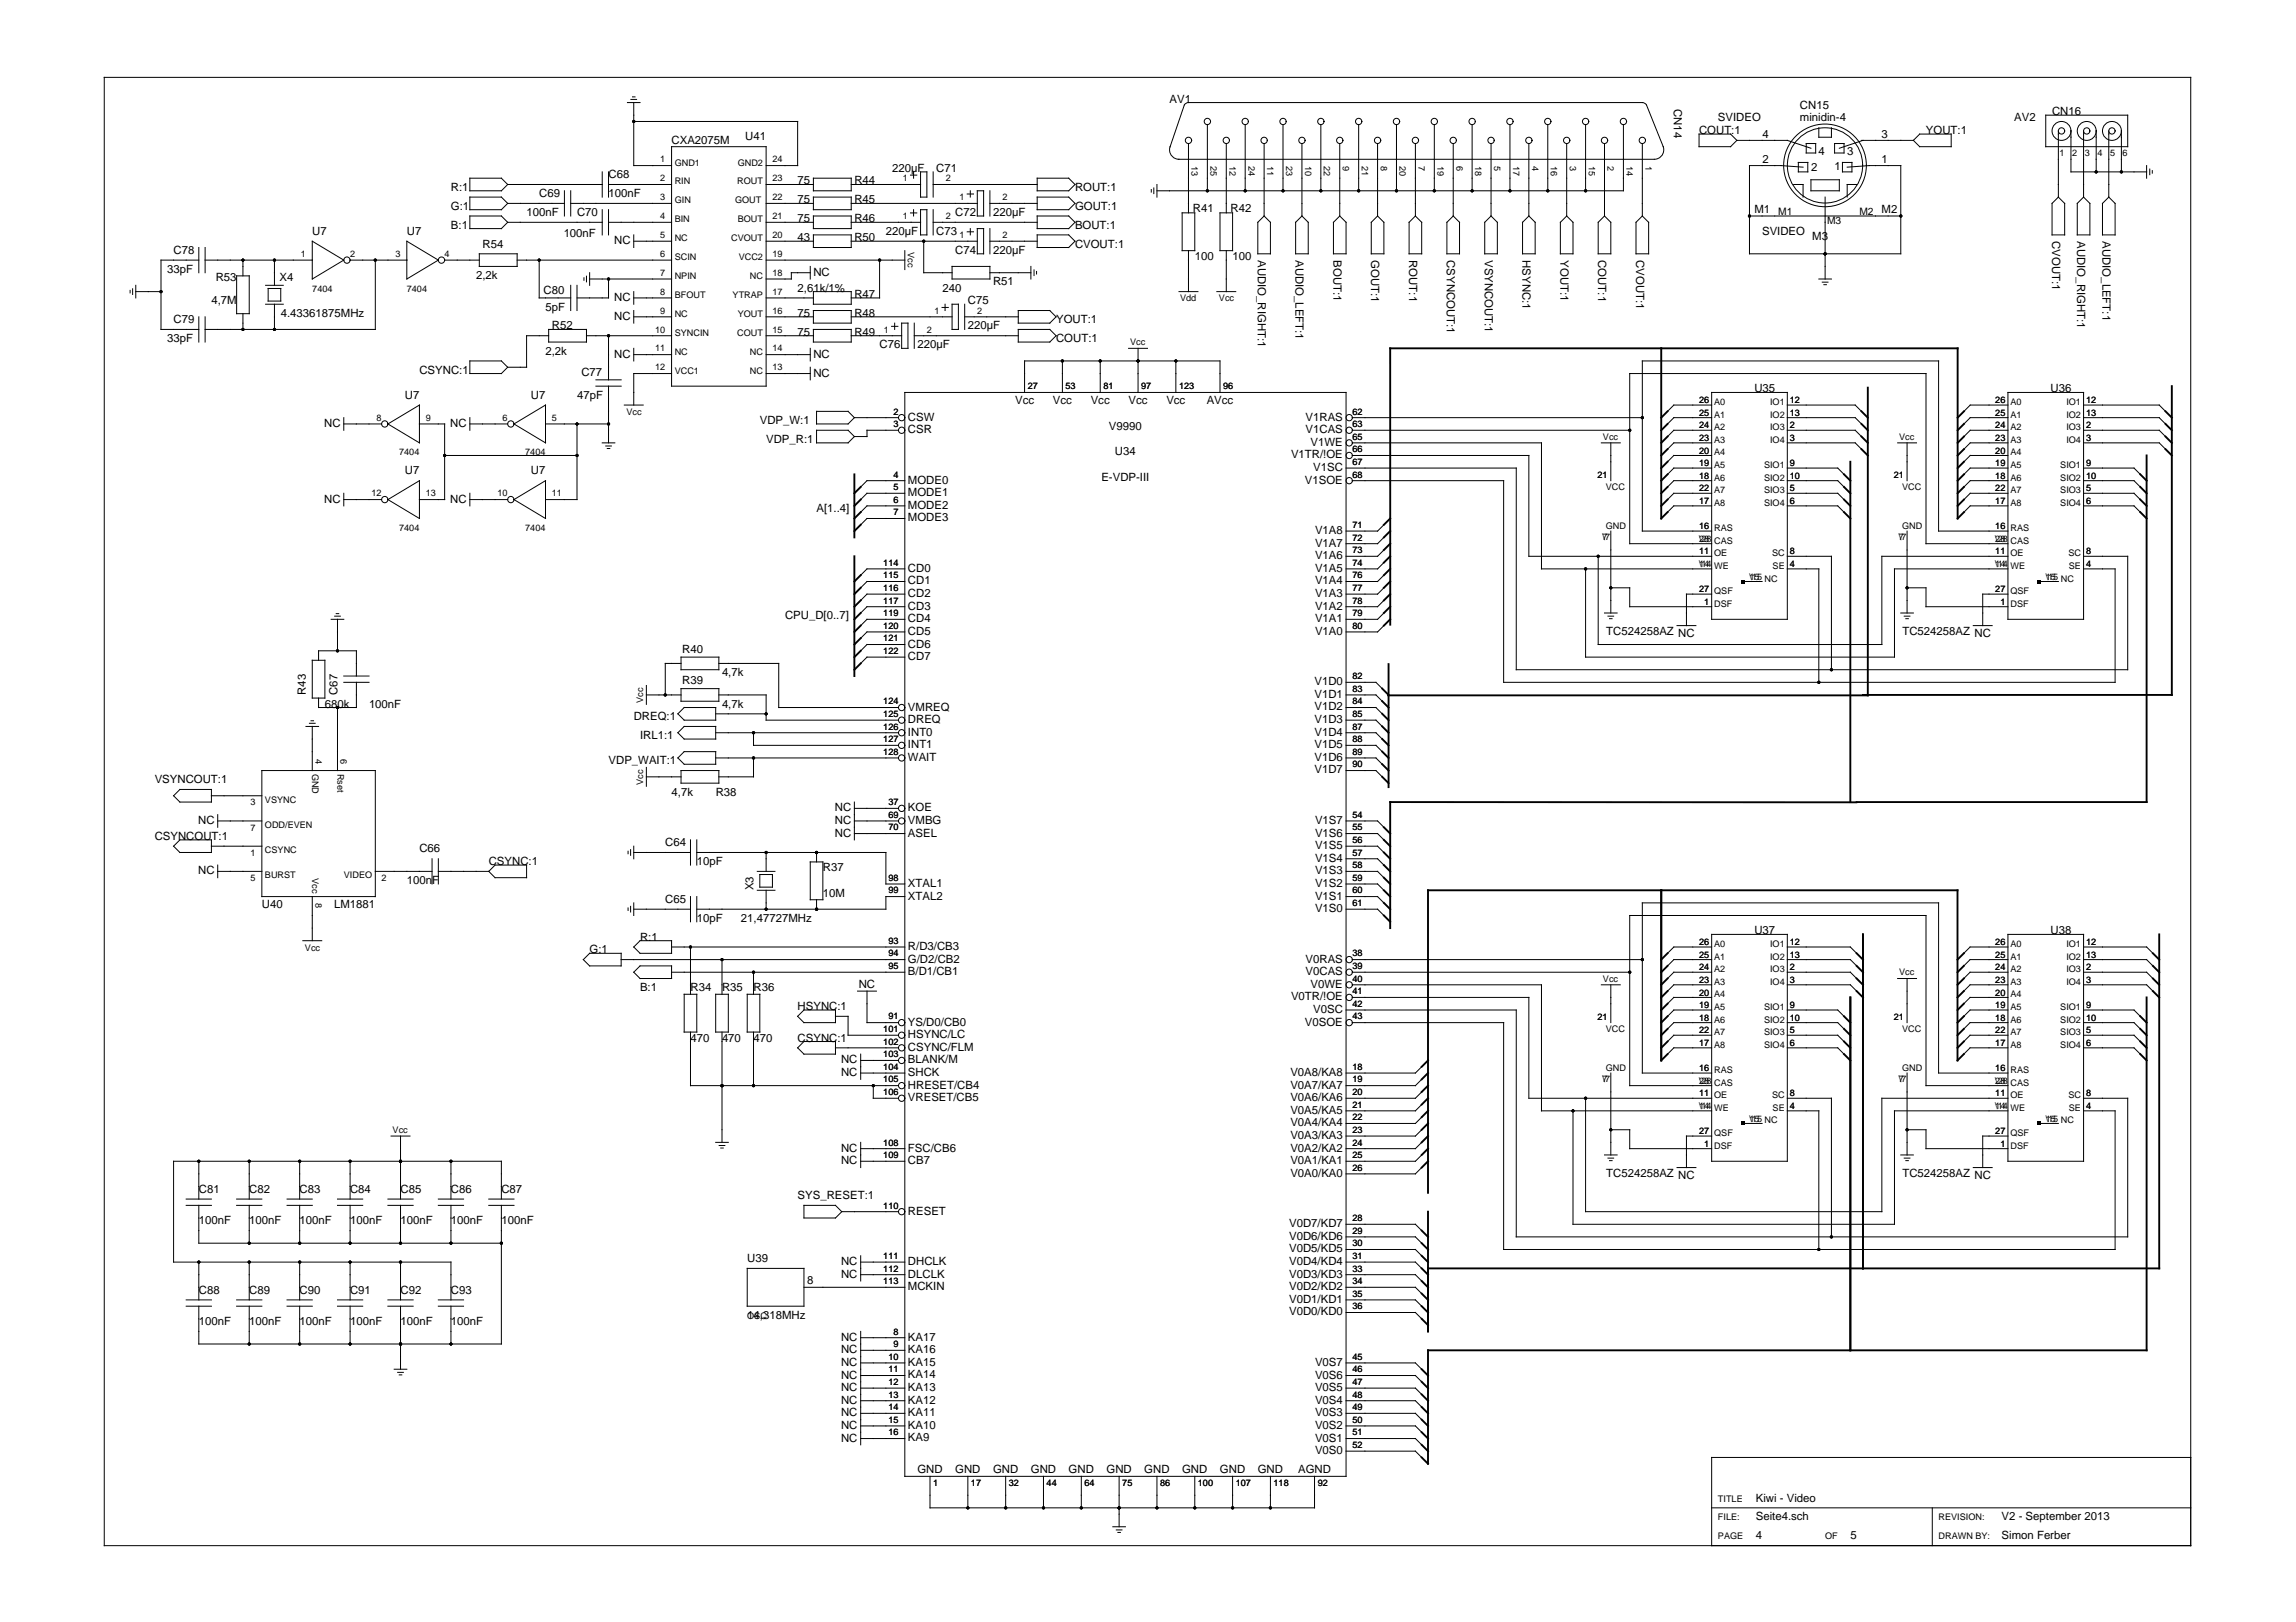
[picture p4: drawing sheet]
<svg xmlns="http://www.w3.org/2000/svg" width="297mm" height="210mm" viewBox="0 0 297 210" stroke-linecap="round" stroke-linejoin="round" font-family="sans-serif">
<defs><g id="words">
<g font-size="1.5">
<text x="151.3" y="13.3">AV1</text>
<text x="216.5" y="14.1" transform="rotate(90 216.5 14.1)">CN14</text>
<text x="219.8" y="17.4">COUT:1</text>
<text x="222.3" y="15.7">SVIDEO</text>
<text x="228" y="17.8">4</text>
<text x="232.9" y="14.1">CN15</text>
<text x="232.9" y="15.7">minidin-4</text>
<text x="243.4" y="17.8">3</text>
<text x="249.2" y="17.4">YOUT:1</text>
<text x="260.6" y="15.7">AV2</text>
<text x="265.5" y="14.9">CN16</text>
<text x="78.7" y="23.1">C68</text>
<text x="86.9" y="18.6">CXA2075M</text>
<text x="96.4" y="18.2">U41</text>
<text x="103.2" y="23.9">75</text>
<text x="110.5" y="23.9">R44</text>
<text x="115.4" y="22.2">220µF</text>
<text x="121.1" y="22.2">C71</text>
<text x="228" y="21.1">2</text>
<text x="234.3" y="22.1">2</text>
<text x="235.3" y="20">4</text>
<text x="237.3" y="22">1</text>
<text x="239" y="20">3</text>
<text x="243.4" y="21.1">1</text>
<text x="58.3" y="27.1">G:1</text>
<text x="58.3" y="24.7">R:1</text>
<text x="58.3" y="29.6">B:1</text>
<text x="68.1" y="28">100nF</text>
<text x="69.8" y="25.5">C69</text>
<text x="74.7" y="28">C70</text>
<text x="78.7" y="25.5">100nF</text>
<text x="103.2" y="26.3">75</text>
<text x="103.2" y="28.8">75</text>
<text x="110.5" y="26.3">R45</text>
<text x="110.5" y="28.8">R46</text>
<text x="123.6" y="28">C72</text>
<text x="128.5" y="28">220µF</text>
<text x="139.1" y="27.1">GOUT:1</text>
<text x="139.1" y="24.7">ROUT:1</text>
<text x="139.1" y="29.6">BOUT:1</text>
<text x="154.3" y="27.4">R41</text>
<text x="159.2" y="27.4">R42</text>
<text x="227" y="27.6">M1</text>
<text x="21.6" y="35.3">33pF</text>
<text x="22.5" y="32.8">C78</text>
<text x="40.4" y="30.4">U7</text>
<text x="52.6" y="30.4">U7</text>
<text x="62.4" y="32">R54</text>
<text x="72.9" y="30.6">100nF</text>
<text x="79.5" y="31.6">NC</text>
<text x="103.2" y="31.2">43</text>
<text x="105.2" y="35.7">NC</text>
<text x="110.5" y="31.2">R50</text>
<text x="114.6" y="30.4">220µF</text>
<text x="121.1" y="30.4">C73</text>
<text x="123.6" y="32.8">C74</text>
<text x="128.5" y="32.8">220µF</text>
<text x="139.1" y="32">CVOUT:1</text>
<text x="154.6" y="33.7">100</text>
<text x="159.5" y="33.7">100</text>
<text x="162.7" y="33.7" transform="rotate(90 162.7 33.7)">AUDIO_RIGHT:1</text>
<text x="167.6" y="33.7" transform="rotate(90 167.6 33.7)">AUDIO_LEFT:1</text>
<text x="172.5" y="33.7" transform="rotate(90 172.5 33.7)">BOUT:1</text>
<text x="177.4" y="33.7" transform="rotate(90 177.4 33.7)">GOUT:1</text>
<text x="182.3" y="33.7" transform="rotate(90 182.3 33.7)">ROUT:1</text>
<text x="187.2" y="33.7" transform="rotate(90 187.2 33.7)">CSYNCOUT:1</text>
<text x="192.1" y="33.7" transform="rotate(90 192.1 33.7)">VSYNCOUT:1</text>
<text x="197" y="33.7" transform="rotate(90 197 33.7)">HSYNC:1</text>
<text x="201.9" y="33.7" transform="rotate(90 201.9 33.7)">YOUT:1</text>
<text x="206.8" y="33.7" transform="rotate(90 206.8 33.7)">COUT:1</text>
<text x="211.7" y="33.7" transform="rotate(90 211.7 33.7)">CVOUT:1</text>
<text x="228" y="30.4">SVIDEO</text>
<text x="234.4" y="31.1">M3</text>
<text x="265.5" y="31.2" transform="rotate(90 265.5 31.2)">CVOUT:1</text>
<text x="268.7" y="31.2" transform="rotate(90 268.7 31.2)">AUDIO_RIGHT:1</text>
<text x="272" y="31.2" transform="rotate(90 272 31.2)">AUDIO_LEFT:1</text>
<text x="22.5" y="41.8">C79</text>
<text x="27.4" y="39.4">4,7M</text>
<text x="27.9" y="36.4">R53</text>
<text x="36.2" y="36.4">X4</text>
<text x="36.3" y="41">4.43361875MHz</text>
<text x="61.6" y="36.1">2,2k</text>
<text x="70.3" y="38">C80</text>
<text x="70.6" y="40.2">5pF</text>
<text x="79.5" y="38.9">NC</text>
<text x="79.5" y="41.4">NC</text>
<text x="103.2" y="37.7">2,61k/1%</text>
<text x="103.2" y="41">75</text>
<text x="110.5" y="38.6">R47</text>
<text x="110.5" y="41">R48</text>
<text x="121.9" y="37.7">240</text>
<text x="125.2" y="39.4">C75</text>
<text x="128.5" y="36.9">R51</text>
<text x="136.6" y="41.8">YOUT:1</text>
<text x="21.6" y="44.3">33pF</text>
<text x="70.6" y="45.9">2,2k</text>
<text x="71.4" y="42.6">R52</text>
<text x="79.5" y="46.3">NC</text>
<text x="103.2" y="43.4">75</text>
<text x="105.2" y="46.3">NC</text>
<text x="110.5" y="43.4">R49</text>
<text x="113.8" y="45.1">C76</text>
<text x="118.7" y="45.1">220µF</text>
<text x="125.2" y="42.6">220µF</text>
<text x="136.6" y="44.3">COUT:1</text>
<text x="52.4" y="51.6">U7</text>
<text x="54.3" y="48.3">CSYNC:1</text>
<text x="68.7" y="51.6">U7</text>
<text x="74.7" y="51.6">47pF</text>
<text x="75.2" y="48.6">C77</text>
<text x="105.2" y="48.7">NC</text>
<text x="131.3" y="52.3">Vcc</text>
<text x="136.2" y="52.3">Vcc</text>
<text x="141.1" y="52.3">Vcc</text>
<text x="146" y="52.3">Vcc</text>
<text x="150.9" y="52.3">Vcc</text>
<text x="156.1" y="52.3">AVcc</text>
<text x="227" y="50.8">U35</text>
<text x="265.3" y="50.8">U36</text>
<text x="41.9" y="55.3">NC</text>
<text x="58.3" y="55.3">NC</text>
<text x="98.3" y="54.9">VDP_W:1</text>
<text x="99.1" y="57.3">VDP_R:1</text>
<text x="117.5" y="54.4">CSW</text>
<text x="117.5" y="56.1">CSR</text>
<text x="143.5" y="55.7">V9990</text>
<text x="144.2" y="58.9">U34</text>
<text x="167" y="59.3">V1TR/!OE</text>
<text x="168.9" y="54.4">V1RAS</text>
<text x="168.9" y="56.1">V1CAS</text>
<text x="169.6" y="57.7">V1WE</text>
<text x="41.9" y="65">NC</text>
<text x="52.4" y="61.4">U7</text>
<text x="58.3" y="65">NC</text>
<text x="68.7" y="61.4">U7</text>
<text x="117.5" y="62.6">MODE0</text>
<text x="117.5" y="64.2">MODE1</text>
<text x="117.5" y="65.9">MODE2</text>
<text x="142.5" y="62.2">E-VDP-III</text>
<text x="168.8" y="62.6">V1SOE</text>
<text x="169.9" y="61">V1SC</text>
<text x="105.6" y="66.3">A[1..4]</text>
<text x="117.5" y="67.5">MODE3</text>
<text x="170.1" y="69.1">V1A8</text>
<text x="170.1" y="70.7">V1A7</text>
<text x="117.5" y="74">CD0</text>
<text x="117.5" y="75.6">CD1</text>
<text x="117.5" y="77.3">CD2</text>
<text x="170.1" y="72.4">V1A6</text>
<text x="170.1" y="74">V1A5</text>
<text x="170.1" y="75.6">V1A4</text>
<text x="170.1" y="77.3">V1A3</text>
<text x="101.6" y="80.1">CPU_D[0..7]</text>
<text x="117.5" y="78.9">CD3</text>
<text x="117.5" y="80.5">CD4</text>
<text x="117.5" y="82.2">CD5</text>
<text x="117.5" y="83.8">CD6</text>
<text x="170.1" y="78.9">V1A2</text>
<text x="170.1" y="80.5">V1A1</text>
<text x="170.1" y="82.2">V1A0</text>
<text x="207.8" y="82.2">TC524258AZ NC</text>
<text x="246.1" y="82.2">TC524258AZ NC</text>
<text x="39.6" y="89.9" transform="rotate(-90 39.6 89.9)">R43</text>
<text x="43.7" y="89.9" transform="rotate(-90 43.7 89.9)">C67</text>
<text x="88.3" y="88.5">R39</text>
<text x="88.3" y="84.5">R40</text>
<text x="93.4" y="87.5">4,7k</text>
<text x="117.5" y="85.4">CD7</text>
<text x="170.1" y="88.7">V1D0</text>
<text x="42" y="91.6">680k</text>
<text x="47.7" y="91.6">100nF</text>
<text x="82" y="93.2">DREQ:1</text>
<text x="82.8" y="95.6">IRL1:1</text>
<text x="93.4" y="91.6">4,7k</text>
<text x="117.5" y="91.9">VMREQ</text>
<text x="117.5" y="93.6">DREQ</text>
<text x="117.5" y="95.2">INT0</text>
<text x="170.1" y="90.3">V1D1</text>
<text x="170.1" y="91.9">V1D2</text>
<text x="170.1" y="93.6">V1D3</text>
<text x="170.1" y="95.2">V1D4</text>
<text x="20" y="101.3">VSYNCOUT:1</text>
<text x="78.7" y="98.9">VDP_WAIT:1</text>
<text x="117.5" y="96.8">INT1</text>
<text x="117.5" y="98.5">WAIT</text>
<text x="170.1" y="96.8">V1D5</text>
<text x="170.1" y="98.5">V1D6</text>
<text x="170.1" y="100.1">V1D7</text>
<text x="25.6" y="106.6">NC</text>
<text x="86.9" y="103">4,7k</text>
<text x="92.6" y="103">R38</text>
<text x="108" y="105">NC</text>
<text x="108" y="106.6">NC</text>
<text x="117.5" y="105">KOE</text>
<text x="117.5" y="106.6">VMBG</text>
<text x="170.1" y="106.6">V1S7</text>
<text x="20" y="108.7">CSYNCOUT:1</text>
<text x="25.6" y="113.2">NC</text>
<text x="54.3" y="110.3">C66</text>
<text x="63.2" y="112">CSYNC:1</text>
<text x="86.1" y="109.5">C64</text>
<text x="90.1" y="112">10pF</text>
<text x="106.5" y="112.8">R37</text>
<text x="108" y="108.3">NC</text>
<text x="117.5" y="108.3">ASEL</text>
<text x="170.1" y="108.3">V1S6</text>
<text x="170.1" y="109.9">V1S5</text>
<text x="170.1" y="111.5">V1S4</text>
<text x="170.1" y="113.2">V1S3</text>
<text x="33.9" y="117.5">U40</text>
<text x="43.2" y="117.5">LM1881</text>
<text x="52.6" y="114.4">100nF</text>
<text x="86.1" y="116.8">C65</text>
<text x="90.1" y="119.3">10pF</text>
<text x="95.9" y="119.3">21,47727MHz</text>
<text x="97.5" y="115.2" transform="rotate(-90 97.5 115.2)">X3</text>
<text x="106.5" y="116">10M</text>
<text x="117.5" y="114.8">XTAL1</text>
<text x="117.5" y="116.4">XTAL2</text>
<text x="170.1" y="114.8">V1S2</text>
<text x="170.1" y="116.4">V1S1</text>
<text x="170.1" y="118">V1S0</text>
<text x="76.3" y="123.4">G:1</text>
<text x="82.8" y="121.7">R:1</text>
<text x="117.5" y="122.9">R/D3/CB3</text>
<text x="117.5" y="124.6">G/D2/CB2</text>
<text x="168.9" y="124.6">V0RAS</text>
<text x="227" y="120.9">U37</text>
<text x="265.3" y="120.9">U38</text>
<text x="82.8" y="128.3">B:1</text>
<text x="89.3" y="128.3">R34</text>
<text x="93.4" y="128.3">R35</text>
<text x="97.5" y="128.3">R36</text>
<text x="103.2" y="130.7">HSYNC:1</text>
<text x="111.1" y="127.9">NC</text>
<text x="117.5" y="126.2">B/D1/CB1</text>
<text x="167" y="129.5">V0TR/!OE</text>
<text x="168.9" y="126.2">V0CAS</text>
<text x="169.6" y="127.8">V0WE</text>
<text x="169.9" y="131.1">V0SC</text>
<text x="89.3" y="134.8">470</text>
<text x="93.4" y="134.8">470</text>
<text x="97.5" y="134.8">470</text>
<text x="103.2" y="134.8">CSYNC:1</text>
<text x="108.8" y="137.6">NC</text>
<text x="117.5" y="132.7">YS/D0/CB0</text>
<text x="117.5" y="134.4">HSYNC/LC</text>
<text x="117.5" y="136">CSYNC/FLM</text>
<text x="117.5" y="137.6">BLANK/M</text>
<text x="168.8" y="132.7">V0SOE</text>
<text x="108.8" y="139.2">NC</text>
<text x="117.5" y="139.2">SHCK</text>
<text x="117.5" y="140.9">HRESET/CB4</text>
<text x="117.5" y="142.5">VRESET/CB5</text>
<text x="166.9" y="139.2">V0A8/KA8</text>
<text x="166.9" y="140.9">V0A7/KA7</text>
<text x="166.9" y="142.5">V0A6/KA6</text>
<text x="108.8" y="149">NC</text>
<text x="117.5" y="149">FSC/CB6</text>
<text x="166.9" y="144.1">V0A5/KA5</text>
<text x="166.9" y="145.8">V0A4/KA4</text>
<text x="166.9" y="147.4">V0A3/KA3</text>
<text x="166.9" y="149">V0A2/KA2</text>
<text x="25.7" y="154.4">C81</text>
<text x="32.2" y="154.4">C82</text>
<text x="38.8" y="154.4">C83</text>
<text x="45.3" y="154.4">C84</text>
<text x="51.8" y="154.4">C85</text>
<text x="58.3" y="154.4">C86</text>
<text x="64.9" y="154.4">C87</text>
<text x="103.2" y="155.2">SYS_RESET:1</text>
<text x="108.8" y="150.7">NC</text>
<text x="117.5" y="150.7">CB7</text>
<text x="166.9" y="150.7">V0A1/KA1</text>
<text x="166.9" y="152.3">V0A0/KA0</text>
<text x="207.8" y="152.3">TC524258AZ NC</text>
<text x="246.1" y="152.3">TC524258AZ NC</text>
<text x="25.7" y="158.4">100nF</text>
<text x="32.2" y="158.4">100nF</text>
<text x="38.8" y="158.4">100nF</text>
<text x="45.3" y="158.4">100nF</text>
<text x="51.8" y="158.4">100nF</text>
<text x="58.3" y="158.4">100nF</text>
<text x="64.9" y="158.4">100nF</text>
<text x="117.5" y="157.2">RESET</text>
<text x="166.8" y="158.8">V0D7/KD7</text>
<text x="166.8" y="160.4">V0D6/KD6</text>
<text x="25.7" y="167.4">C88</text>
<text x="32.2" y="167.4">C89</text>
<text x="38.8" y="167.4">C90</text>
<text x="45.3" y="167.4">C91</text>
<text x="51.8" y="167.4">C92</text>
<text x="58.3" y="167.4">C93</text>
<text x="96.7" y="163.3">U39</text>
<text x="104.4" y="166.2">8</text>
<text x="108.8" y="163.7">NC</text>
<text x="108.8" y="165.3">NC</text>
<text x="117.5" y="163.7">DHCLK</text>
<text x="117.5" y="165.3">DLCLK</text>
<text x="117.5" y="167">MCKIN</text>
<text x="166.8" y="162.1">V0D5/KD5</text>
<text x="166.8" y="163.7">V0D4/KD4</text>
<text x="166.8" y="165.3">V0D3/KD3</text>
<text x="166.8" y="167">V0D2/KD2</text>
<text x="25.7" y="171.5">100nF</text>
<text x="32.2" y="171.5">100nF</text>
<text x="38.8" y="171.5">100nF</text>
<text x="45.3" y="171.5">100nF</text>
<text x="51.8" y="171.5">100nF</text>
<text x="58.3" y="171.5">100nF</text>
<text x="96.7" y="170.7">14,318MHz</text>
<text x="108.8" y="173.5">NC</text>
<text x="117.5" y="173.5">KA17</text>
<text x="166.8" y="168.6">V0D1/KD1</text>
<text x="166.8" y="170.2">V0D0/KD0</text>
<text x="108.8" y="175.1">NC</text>
<text x="108.8" y="176.8">NC</text>
<text x="108.8" y="178.4">NC</text>
<text x="117.5" y="175.1">KA16</text>
<text x="117.5" y="176.8">KA15</text>
<text x="117.5" y="178.4">KA14</text>
<text x="170.1" y="176.8">V0S7</text>
<text x="170.1" y="178.4">V0S6</text>
<text x="108.8" y="180">NC</text>
<text x="108.8" y="181.7">NC</text>
<text x="108.8" y="183.3">NC</text>
<text x="108.8" y="184.9">NC</text>
<text x="117.5" y="180">KA13</text>
<text x="117.5" y="181.6">KA12</text>
<text x="117.5" y="183.3">KA11</text>
<text x="117.5" y="184.9">KA10</text>
<text x="170.1" y="180">V0S5</text>
<text x="170.1" y="181.7">V0S4</text>
<text x="170.1" y="183.3">V0S3</text>
<text x="170.1" y="184.9">V0S2</text>
<text x="108.8" y="186.5">NC</text>
<text x="117.5" y="186.5">KA9</text>
<text x="118.7" y="190.6">GND</text>
<text x="123.6" y="190.6">GND</text>
<text x="128.5" y="190.6">GND</text>
<text x="133.4" y="190.6">GND</text>
<text x="138.3" y="190.6">GND</text>
<text x="143.1" y="190.6">GND</text>
<text x="148" y="190.6">GND</text>
<text x="152.9" y="190.6">GND</text>
<text x="157.8" y="190.6">GND</text>
<text x="162.7" y="190.6">GND</text>
<text x="167.9" y="190.6">AGND</text>
<text x="170.1" y="186.5">V0S1</text>
<text x="170.1" y="188.2">V0S0</text>
<text x="227.2" y="194.3">Kiwi - Video</text>
<text x="227.2" y="196.8">Seite4.sch</text>
<text x="259" y="196.8">V2 - September 2013</text>
<text x="227.2" y="199.2">4</text>
<text x="239.4" y="199.2">5</text>
<text x="259" y="199.2">Simon Ferber</text>
</g>
<g font-size="1.3">
<text x="230" y="27.8">M1</text>
<text x="236.4" y="29">M3</text>
<text x="240.6" y="27.8">M2 M2</text>
</g>
<g font-size="1.2">
<text x="85.4" y="21">1</text>
<text x="85.4" y="23.5">2</text>
<text x="87.3" y="21.4">GND1</text>
<text x="87.3" y="23.9">RIN</text>
<text x="95.4" y="23.9">ROUT</text>
<text x="95.4" y="21.4">GND2</text>
<text x="99.9" y="21">24</text>
<text x="99.9" y="23.5">23</text>
<text x="116.8" y="23.5">1</text>
<text x="122.4" y="23.5">2</text>
<text x="154.2" y="21.4" transform="rotate(90 154.2 21.4)">13</text>
<text x="156.6" y="21.4" transform="rotate(90 156.6 21.4)">25</text>
<text x="159.1" y="21.4" transform="rotate(90 159.1 21.4)">12</text>
<text x="161.5" y="21.4" transform="rotate(90 161.5 21.4)">24</text>
<text x="163.9" y="21.4" transform="rotate(90 163.9 21.4)">11</text>
<text x="166.4" y="21.4" transform="rotate(90 166.4 21.4)">23</text>
<text x="168.8" y="21.4" transform="rotate(90 168.8 21.4)">10</text>
<text x="171.3" y="21.4" transform="rotate(90 171.3 21.4)">22</text>
<text x="173.7" y="21.4" transform="rotate(90 173.7 21.4)">9</text>
<text x="176.2" y="21.4" transform="rotate(90 176.2 21.4)">21</text>
<text x="178.6" y="21.4" transform="rotate(90 178.6 21.4)">8</text>
<text x="181.1" y="21.4" transform="rotate(90 181.1 21.4)">20</text>
<text x="183.5" y="21.4" transform="rotate(90 183.5 21.4)">7</text>
<text x="186" y="21.4" transform="rotate(90 186 21.4)">19</text>
<text x="188.4" y="21.4" transform="rotate(90 188.4 21.4)">6</text>
<text x="190.9" y="21.4" transform="rotate(90 190.9 21.4)">18</text>
<text x="193.3" y="21.4" transform="rotate(90 193.3 21.4)">5</text>
<text x="195.8" y="21.4" transform="rotate(90 195.8 21.4)">17</text>
<text x="198.2" y="21.4" transform="rotate(90 198.2 21.4)">4</text>
<text x="200.6" y="21.4" transform="rotate(90 200.6 21.4)">16</text>
<text x="203.1" y="21.4" transform="rotate(90 203.1 21.4)">3</text>
<text x="205.5" y="21.4" transform="rotate(90 205.5 21.4)">15</text>
<text x="208" y="21.4" transform="rotate(90 208 21.4)">2</text>
<text x="210.4" y="21.4" transform="rotate(90 210.4 21.4)">14</text>
<text x="212.9" y="21.4" transform="rotate(90 212.9 21.4)">1</text>
<text x="266.5" y="20.2">1</text>
<text x="268.1" y="20.2">2</text>
<text x="269.7" y="20.2">3</text>
<text x="271.3" y="20.2">4</text>
<text x="273" y="20.2">5</text>
<text x="274.6" y="20.2">6</text>
<text x="85.4" y="28.4">4</text>
<text x="85.4" y="25.9">3</text>
<text x="87.3" y="28.8">BIN</text>
<text x="87.3" y="26.3">GIN</text>
<text x="95.1" y="26.3">GOUT</text>
<text x="95.4" y="28.8">BOUT</text>
<text x="99.9" y="25.9">22</text>
<text x="99.9" y="28.4">21</text>
<text x="116.8" y="28.4">1</text>
<text x="122.4" y="28.4">2</text>
<text x="124.1" y="25.9">1</text>
<text x="129.7" y="25.9">2</text>
<text x="38.9" y="33.3">1</text>
<text x="45.3" y="33.3">2</text>
<text x="51.2" y="33.3">3</text>
<text x="57.5" y="33.3">4</text>
<text x="85.4" y="30.8">5</text>
<text x="85.4" y="33.3">6</text>
<text x="85.4" y="35.7">7</text>
<text x="87.3" y="31.2">NC</text>
<text x="87.3" y="33.7">SCIN</text>
<text x="94.6" y="31.2">CVOUT</text>
<text x="95.6" y="33.7">VCC2</text>
<text x="99.9" y="30.8">20</text>
<text x="99.9" y="33.3">19</text>
<text x="99.9" y="35.7">18</text>
<text x="117.5" y="32.6" transform="rotate(90 117.5 32.6)">Vcc</text>
<text x="124.1" y="30.8">1</text>
<text x="129.7" y="30.8">2</text>
<text x="40.4" y="37.7">7404</text>
<text x="52.6" y="37.7">7404</text>
<text x="85.4" y="38.1">8</text>
<text x="85.4" y="40.6">9</text>
<text x="87.3" y="36.1">NPIN</text>
<text x="87.3" y="38.6">BFOUT</text>
<text x="87.3" y="41">NC</text>
<text x="94.8" y="38.6">YTRAP</text>
<text x="95.4" y="41">YOUT</text>
<text x="97" y="36.1">NC</text>
<text x="99.9" y="38.1">17</text>
<text x="99.9" y="40.6">16</text>
<text x="120.9" y="40.6">1</text>
<text x="126.4" y="40.6">2</text>
<text x="152.7" y="39">Vdd</text>
<text x="157.7" y="39">Vcc</text>
<text x="84.8" y="43">10</text>
<text x="84.8" y="45.5">11</text>
<text x="84.8" y="47.9">12</text>
<text x="87.3" y="43.4">SYNCIN</text>
<text x="87.3" y="45.9">NC</text>
<text x="95.4" y="43.4">COUT</text>
<text x="97" y="45.9">NC</text>
<text x="99.9" y="43">15</text>
<text x="99.9" y="45.5">14</text>
<text x="99.9" y="47.9">13</text>
<text x="114.4" y="43">1</text>
<text x="119.9" y="43">2</text>
<text x="146.2" y="44.7">Vcc</text>
<text x="81" y="53.7">Vcc</text>
<text x="87.3" y="48.3">VCC1</text>
<text x="97" y="48.3">NC</text>
<text x="115.6" y="53.6">2</text>
<text x="133" y="50.4">27</text>
<text x="137.9" y="50.4">53</text>
<text x="142.7" y="50.4">81</text>
<text x="147.6" y="50.4">97</text>
<text x="152.5" y="50.4">123</text>
<text x="158.2" y="50.4">96</text>
<text x="175" y="53.6">62</text>
<text x="219.8" y="52.2">26</text>
<text x="219.8" y="53.8">25</text>
<text x="221.8" y="52.4">A0</text>
<text x="229" y="52.4">IO1</text>
<text x="231.6" y="52.2">12</text>
<text x="231.6" y="53.8">13</text>
<text x="258.1" y="52.2">26</text>
<text x="258.1" y="53.8">25</text>
<text x="260.1" y="52.4">A0</text>
<text x="267.3" y="52.4">IO1</text>
<text x="269.9" y="52.2">12</text>
<text x="269.9" y="53.8">13</text>
<text x="48.7" y="54.5">8</text>
<text x="51.6" y="58.9">7404</text>
<text x="55.1" y="54.5">9</text>
<text x="65" y="54.5">6</text>
<text x="68" y="58.9">7404</text>
<text x="71.4" y="54.5">5</text>
<text x="115.6" y="55.3">3</text>
<text x="175" y="58.5">66</text>
<text x="175" y="56.9">65</text>
<text x="175" y="55.3">63</text>
<text x="207.4" y="56.9">Vcc</text>
<text x="219.8" y="55.4">24</text>
<text x="219.8" y="57.1">23</text>
<text x="219.8" y="58.7">20</text>
<text x="221.8" y="54">A1</text>
<text x="221.8" y="55.7">A2</text>
<text x="221.8" y="57.3">A3</text>
<text x="221.8" y="58.9">A4</text>
<text x="229" y="54">IO2</text>
<text x="229" y="55.7">IO3</text>
<text x="229" y="57.3">IO4</text>
<text x="231.6" y="55.4">2</text>
<text x="231.6" y="57.1">3</text>
<text x="245.7" y="56.9">Vcc</text>
<text x="258.1" y="55.4">24</text>
<text x="258.1" y="57.1">23</text>
<text x="258.1" y="58.7">20</text>
<text x="260.1" y="54">A1</text>
<text x="260.1" y="55.7">A2</text>
<text x="260.1" y="57.3">A3</text>
<text x="260.1" y="58.9">A4</text>
<text x="267.3" y="54">IO2</text>
<text x="267.3" y="55.7">IO3</text>
<text x="267.3" y="57.3">IO4</text>
<text x="269.9" y="55.4">2</text>
<text x="269.9" y="57.1">3</text>
<text x="48.1" y="64.2">12</text>
<text x="55.1" y="64.2">13</text>
<text x="64.4" y="64.2">10</text>
<text x="71.4" y="64.2">11</text>
<text x="115.6" y="61.8">4</text>
<text x="115.6" y="63.4">5</text>
<text x="115.6" y="65.1">6</text>
<text x="175" y="60.2">67</text>
<text x="175" y="61.8">68</text>
<text x="206.7" y="61.9">21</text>
<text x="207.7" y="63.4">VCC</text>
<text x="219.8" y="60.3">19</text>
<text x="219.8" y="62">18</text>
<text x="219.8" y="63.6">22</text>
<text x="219.8" y="65.2">17</text>
<text x="221.8" y="60.6">A5</text>
<text x="221.8" y="62.2">A6</text>
<text x="221.8" y="63.8">A7</text>
<text x="221.8" y="65.5">A8</text>
<text x="228.2" y="60.6">SIO1</text>
<text x="228.2" y="62.2">SIO2</text>
<text x="228.2" y="63.8">SIO3</text>
<text x="228.2" y="65.5">SIO4</text>
<text x="231.6" y="60.3">9</text>
<text x="231.6" y="62">10</text>
<text x="231.6" y="63.6">5</text>
<text x="231.6" y="65.2">6</text>
<text x="245" y="61.9">21</text>
<text x="246.1" y="63.4">VCC</text>
<text x="258.1" y="60.3">19</text>
<text x="258.1" y="62">18</text>
<text x="258.1" y="63.6">22</text>
<text x="258.1" y="65.2">17</text>
<text x="260.1" y="60.6">A5</text>
<text x="260.1" y="62.2">A6</text>
<text x="260.1" y="63.8">A7</text>
<text x="260.1" y="65.5">A8</text>
<text x="266.5" y="60.6">SIO1</text>
<text x="266.5" y="62.2">SIO2</text>
<text x="266.5" y="63.8">SIO3</text>
<text x="266.5" y="65.5">SIO4</text>
<text x="269.9" y="60.3">9</text>
<text x="269.9" y="62">10</text>
<text x="269.9" y="63.6">5</text>
<text x="269.9" y="65.2">6</text>
<text x="51.6" y="68.7">7404</text>
<text x="68" y="68.7">7404</text>
<text x="115.6" y="66.7">7</text>
<text x="175" y="68.3">71</text>
<text x="175" y="70">72</text>
<text x="175" y="71.6">73</text>
<text x="207.3" y="69.9">\7</text>
<text x="207.3" y="69.9">7</text>
<text x="207.7" y="68.4">GND</text>
<text x="219.8" y="68.5">16</text>
<text x="219.8" y="70.1">\28</text>
<text x="219.8" y="71.7">11</text>
<text x="219.8" y="70.1">28</text>
<text x="221.8" y="68.7">RAS</text>
<text x="221.8" y="70.4">CAS</text>
<text x="221.8" y="72">OE</text>
<text x="229.3" y="72">SC</text>
<text x="231.6" y="71.7">8</text>
<text x="245.7" y="69.9">\7</text>
<text x="245.7" y="69.9">7</text>
<text x="246.1" y="68.4">GND</text>
<text x="258.1" y="68.5">16</text>
<text x="258.1" y="70.1">\28</text>
<text x="258.1" y="71.7">11</text>
<text x="258.1" y="70.1">28</text>
<text x="260.1" y="68.7">RAS</text>
<text x="260.1" y="70.4">CAS</text>
<text x="260.1" y="72">OE</text>
<text x="267.6" y="72">SC</text>
<text x="269.9" y="71.7">8</text>
<text x="114.3" y="73.2">114</text>
<text x="114.3" y="74.8">115</text>
<text x="114.3" y="76.5">116</text>
<text x="175" y="73.2">74</text>
<text x="175" y="74.8">76</text>
<text x="175" y="76.5">77</text>
<text x="219.8" y="73.4">\14</text>
<text x="219.8" y="76.6">27</text>
<text x="219.8" y="73.4">14</text>
<text x="221.8" y="73.6">WE</text>
<text x="221.8" y="76.9">QSF</text>
<text x="226.3" y="75">\15 NC</text>
<text x="226.3" y="75">15</text>
<text x="229.3" y="73.6">SE</text>
<text x="231.6" y="73.4">4</text>
<text x="258.1" y="73.4">\14</text>
<text x="258.1" y="76.6">27</text>
<text x="258.1" y="73.4">14</text>
<text x="260.1" y="73.6">WE</text>
<text x="260.1" y="76.9">QSF</text>
<text x="264.7" y="75">\15 NC</text>
<text x="264.7" y="75">15</text>
<text x="267.7" y="73.6">SE</text>
<text x="269.9" y="73.4">4</text>
<text x="114.3" y="78.1">117</text>
<text x="114.3" y="79.7">119</text>
<text x="114.3" y="81.4">120</text>
<text x="114.3" y="83">121</text>
<text x="175" y="78.1">78</text>
<text x="175" y="79.7">79</text>
<text x="175" y="81.4">80</text>
<text x="220.5" y="78.3">1</text>
<text x="221.8" y="78.5">DSF</text>
<text x="258.8" y="78.3">1</text>
<text x="260.1" y="78.5">DSF</text>
<text x="114.3" y="84.6">122</text>
<text x="175" y="87.9">82</text>
<text x="175" y="89.5">83</text>
<text x="83.2" y="91" transform="rotate(-90 83.2 91)">Vcc</text>
<text x="114.3" y="91.2">124</text>
<text x="114.3" y="92.8">125</text>
<text x="114.3" y="94.4">126</text>
<text x="175" y="91.2">84</text>
<text x="175" y="92.8">85</text>
<text x="175" y="94.4">87</text>
<text x="40.4" y="100.1" transform="rotate(90 40.4 100.1)">GND</text>
<text x="40.8" y="98.2" transform="rotate(90 40.8 98.2)">4</text>
<text x="43.7" y="100.1" transform="rotate(90 43.7 100.1)">Rset</text>
<text x="44.1" y="98.2" transform="rotate(90 44.1 98.2)">6</text>
<text x="83.2" y="101.6" transform="rotate(-90 83.2 101.6)">Vcc</text>
<text x="114.3" y="96">127</text>
<text x="114.3" y="97.7">128</text>
<text x="175" y="96">88</text>
<text x="175" y="97.7">89</text>
<text x="175" y="99.3">90</text>
<text x="32.4" y="107.5">7</text>
<text x="32.4" y="104.2">3</text>
<text x="34.3" y="107.1">ODD/EVEN</text>
<text x="34.3" y="103.9">VSYNC</text>
<text x="114.9" y="104.2">37</text>
<text x="114.9" y="105.8">69</text>
<text x="114.9" y="107.5">70</text>
<text x="175" y="105.8">54</text>
<text x="175" y="107.5">55</text>
<text x="32.4" y="110.8">1</text>
<text x="34.3" y="113.6">BURST</text>
<text x="34.3" y="110.4">CSYNC</text>
<text x="40.4" y="113.7" transform="rotate(90 40.4 113.7)">Vcc</text>
<text x="44.5" y="113.6">VIDEO</text>
<text x="114.9" y="114">98</text>
<text x="175" y="109.1">56</text>
<text x="175" y="110.7">57</text>
<text x="175" y="112.4">58</text>
<text x="175" y="114">59</text>
<text x="32.4" y="114">5</text>
<text x="40.8" y="116.8" transform="rotate(90 40.8 116.8)">8</text>
<text x="49.4" y="114">2</text>
<text x="114.9" y="115.6">99</text>
<text x="175" y="115.6">60</text>
<text x="175" y="117.3">61</text>
<text x="39.5" y="123">Vcc</text>
<text x="114.9" y="122.1">93</text>
<text x="114.9" y="123.8">94</text>
<text x="114.9" y="125.4">95</text>
<text x="175" y="123.8">38</text>
<text x="175" y="125.4">39</text>
<text x="219.8" y="122.3">26</text>
<text x="219.8" y="123.9">25</text>
<text x="219.8" y="125.6">24</text>
<text x="221.8" y="122.6">A0</text>
<text x="221.8" y="124.2">A1</text>
<text x="221.8" y="125.8">A2</text>
<text x="229" y="122.6">IO1</text>
<text x="229" y="124.2">IO2</text>
<text x="229" y="125.8">IO3</text>
<text x="231.6" y="122.3">12</text>
<text x="231.6" y="123.9">13</text>
<text x="231.6" y="125.6">2</text>
<text x="258.1" y="122.3">26</text>
<text x="258.1" y="123.9">25</text>
<text x="258.1" y="125.6">24</text>
<text x="260.1" y="122.6">A0</text>
<text x="260.1" y="124.2">A1</text>
<text x="260.1" y="125.8">A2</text>
<text x="267.3" y="122.6">IO1</text>
<text x="267.3" y="124.2">IO2</text>
<text x="267.3" y="125.8">IO3</text>
<text x="269.9" y="122.3">12</text>
<text x="269.9" y="123.9">13</text>
<text x="269.9" y="125.6">2</text>
<text x="114.9" y="131.9">91</text>
<text x="175" y="130.3">42</text>
<text x="175" y="128.7">41</text>
<text x="175" y="131.9">43</text>
<text x="175" y="127">40</text>
<text x="207.4" y="127">Vcc</text>
<text x="219.8" y="127.2">23</text>
<text x="219.8" y="128.8">20</text>
<text x="219.8" y="130.5">19</text>
<text x="221.8" y="127.4">A3</text>
<text x="221.8" y="129.1">A4</text>
<text x="221.8" y="130.7">A5</text>
<text x="228.2" y="130.7">SIO1</text>
<text x="229" y="127.4">IO4</text>
<text x="231.6" y="127.2">3</text>
<text x="231.6" y="130.5">9</text>
<text x="245.7" y="126.2">Vcc</text>
<text x="258.1" y="127.2">23</text>
<text x="258.1" y="128.8">20</text>
<text x="258.1" y="130.5">19</text>
<text x="260.1" y="127.4">A3</text>
<text x="260.1" y="129.1">A4</text>
<text x="260.1" y="130.7">A5</text>
<text x="266.5" y="130.7">SIO1</text>
<text x="267.3" y="127.4">IO4</text>
<text x="269.9" y="127.2">3</text>
<text x="269.9" y="130.5">9</text>
<text x="114.3" y="133.6">101</text>
<text x="114.3" y="135.2">102</text>
<text x="114.3" y="136.8">103</text>
<text x="206.7" y="132">21</text>
<text x="207.7" y="133.5">VCC</text>
<text x="219.8" y="132.1">18</text>
<text x="219.8" y="133.7">22</text>
<text x="219.8" y="135.4">17</text>
<text x="221.8" y="132.3">A6</text>
<text x="221.8" y="134">A7</text>
<text x="221.8" y="135.6">A8</text>
<text x="228.2" y="132.3">SIO2</text>
<text x="228.2" y="134">SIO3</text>
<text x="228.2" y="135.6">SIO4</text>
<text x="231.6" y="132.1">10</text>
<text x="231.6" y="133.7">5</text>
<text x="231.6" y="135.4">6</text>
<text x="245" y="132">21</text>
<text x="246.1" y="133.5">VCC</text>
<text x="258.1" y="132.1">18</text>
<text x="258.1" y="133.7">22</text>
<text x="258.1" y="135.4">17</text>
<text x="260.1" y="132.3">A6</text>
<text x="260.1" y="134">A7</text>
<text x="260.1" y="135.6">A8</text>
<text x="266.5" y="132.3">SIO2</text>
<text x="266.5" y="134">SIO3</text>
<text x="266.5" y="135.6">SIO4</text>
<text x="269.9" y="132.1">10</text>
<text x="269.9" y="133.7">5</text>
<text x="269.9" y="135.4">6</text>
<text x="114.3" y="138.5">104</text>
<text x="114.3" y="140.1">105</text>
<text x="114.3" y="141.7">106</text>
<text x="175" y="138.5">18</text>
<text x="175" y="140.1">19</text>
<text x="175" y="141.7">20</text>
<text x="175" y="143.3">21</text>
<text x="207.3" y="140">\7</text>
<text x="207.3" y="140">7</text>
<text x="207.7" y="138.5">GND</text>
<text x="219.8" y="138.6">16</text>
<text x="219.8" y="140.2">\28</text>
<text x="219.8" y="141.9">11</text>
<text x="219.8" y="143.5">\14</text>
<text x="219.8" y="140.2">28</text>
<text x="219.8" y="143.5">14</text>
<text x="221.8" y="138.9">RAS</text>
<text x="221.8" y="140.5">CAS</text>
<text x="221.8" y="142.1">OE</text>
<text x="221.8" y="143.8">WE</text>
<text x="229.3" y="142.1">SC</text>
<text x="229.3" y="143.8">SE</text>
<text x="231.6" y="141.9">8</text>
<text x="231.6" y="143.5">4</text>
<text x="245.7" y="140">\7</text>
<text x="245.7" y="140">7</text>
<text x="246.1" y="138.5">GND</text>
<text x="258.1" y="138.6">16</text>
<text x="258.1" y="140.2">\28</text>
<text x="258.1" y="141.9">11</text>
<text x="258.1" y="143.5">\14</text>
<text x="258.1" y="140.2">28</text>
<text x="258.1" y="143.5">14</text>
<text x="260.1" y="138.9">RAS</text>
<text x="260.1" y="140.5">CAS</text>
<text x="260.1" y="142.1">OE</text>
<text x="260.1" y="143.8">WE</text>
<text x="267.6" y="142.1">SC</text>
<text x="267.7" y="143.8">SE</text>
<text x="269.9" y="141.9">8</text>
<text x="269.9" y="143.5">4</text>
<text x="50.8" y="146.6">Vcc</text>
<text x="114.3" y="148.2">108</text>
<text x="114.3" y="149.9">109</text>
<text x="175" y="145">22</text>
<text x="175" y="146.6">23</text>
<text x="175" y="148.2">24</text>
<text x="175" y="149.9">25</text>
<text x="219.8" y="146.8">27</text>
<text x="220.5" y="148.4">1</text>
<text x="221.8" y="148.6">DSF</text>
<text x="221.8" y="147">QSF</text>
<text x="226.3" y="145.1">\15 NC</text>
<text x="226.3" y="145.1">15</text>
<text x="258.1" y="146.8">27</text>
<text x="258.8" y="148.4">1</text>
<text x="260.1" y="148.6">DSF</text>
<text x="260.1" y="147">QSF</text>
<text x="264.7" y="145.1">\15 NC</text>
<text x="264.7" y="145.1">15</text>
<text x="175" y="151.5">26</text>
<text x="114.3" y="156.4">110</text>
<text x="175" y="158">28</text>
<text x="175" y="159.7">29</text>
<text x="175" y="161.3">30</text>
<text x="114.3" y="162.9">111</text>
<text x="114.3" y="164.6">112</text>
<text x="114.3" y="166.2">113</text>
<text x="175" y="162.9">31</text>
<text x="175" y="164.6">33</text>
<text x="175" y="166.2">34</text>
<text x="175" y="167.8">35</text>
<text x="96.7" y="170.7">OSC</text>
<text x="115.6" y="172.7">8</text>
<text x="175" y="169.4">36</text>
<text x="114.9" y="176">10</text>
<text x="114.9" y="177.6">11</text>
<text x="114.9" y="179.2">12</text>
<text x="115.6" y="174.3">9</text>
<text x="175" y="176">45</text>
<text x="175" y="177.6">46</text>
<text x="175" y="179.2">47</text>
<text x="114.9" y="180.9">13</text>
<text x="114.9" y="182.5">14</text>
<text x="114.9" y="184.1">15</text>
<text x="114.9" y="185.8">16</text>
<text x="175" y="180.9">48</text>
<text x="175" y="182.5">49</text>
<text x="175" y="184.1">50</text>
<text x="175" y="185.8">51</text>
<text x="175" y="187.4">52</text>
<text x="120.7" y="192.3">1</text>
<text x="125.6" y="192.3">17</text>
<text x="130.5" y="192.3">32</text>
<text x="135.4" y="192.3">44</text>
<text x="140.3" y="192.3">64</text>
<text x="145.2" y="192.3">75</text>
<text x="150.1" y="192.3">86</text>
<text x="155" y="192.3">100</text>
<text x="159.9" y="192.3">107</text>
<text x="164.8" y="192.3">118</text>
<text x="170.5" y="192.3">92</text>
<text x="222.3" y="196.8">FILE:</text>
<text x="222.3" y="194.3">TITLE</text>
<text x="250.8" y="196.8">REVISION:</text>
<text x="222.3" y="199.2">PAGE</text>
<text x="236.1" y="199.2">OF</text>
<text x="250.8" y="199.2">DRAWN BY:</text>
</g>
</g></defs>
<g fill="none" stroke="#000" stroke-width=".13">
<path d="M13.5 10h269.9v190h-269.9zM81.2 13.3h1.6M81.6 12.9h.8M81.8 12.5h.4M82 13.3v8.1h4.9M82 15.7h21.2v5.7h-4.1M86.9 19h12.2v31h-12.2zM151.4 19l1.8-5.4 .2-.2 .4-.1h58.7l.4 .1 .1 .2 2.2 5.4a1.23 1.23 0 0 1-1.2 1.6h-61.6M151.4 19a1.22 1.22 0 0 0 1.1 1.6M153.8 18.6v8.9M156.2 16.1v8.6M158.6 18.6v8.9"/>
<path d="M161.1 16.1v8.6M163.5 18.6v9.4M166 16.1v8.6M168.4 18.6v9.4M170.9 16.1v8.6M173.3 18.6v9.4M175.8 16.1v8.6M178.2 18.6v9.4M180.7 16.1v8.6M183.1 18.6v9.4M185.6 16.1v8.6M188 18.6v9.4"/>
<path d="M190.5 16.1v8.6M192.9 18.6v9.4M195.3 16.1v8.6M197.8 18.6v9.4M200.2 16.1v8.6M202.7 18.6v9.4M205.1 16.1v8.6M207.6 18.6v9.4M210 16.1v8.6h-60.3M212.5 18.6v9.4M219.8 17.4h4.1l.8 .8-.8 .8h-4.1zM224.7 18.2h6.5l3.1 1"/>
<path d="M233.7 18.6h1.2v1.2h-1.2zM235.3 16.5v1.3h1.6v-1.3M237.3 18.6h1.3v1.2h-1.3zM240.8 18.2h6.7M241 18.2l-3 1M247.5 18.2l.9-.8h4v1.6h-4zM264.7 14.9h10.6v4.1h-10.6zM266.3 16.9v8.6M267.9 16.9v5.3h9.8M269.6 16.9v8.6M271.2 16.9v5.3M272.8 16.9v8.6"/>
<path d="M274.4 16.9v5.3M16.8 37.6v.3M17.2 37.4v.7M17.6 37.7h3.2M17.6 36.9v1.7M25.7 33.7h-4.9v8.9h4.9M25.7 32v3.3M26.5 33.7h13.9M26.5 32v3.3M30.6 35.7h1.6v4.9h-1.6zM31.4 33.7v2M34.4 39.4h2.2"/>
<path d="M34.4 36.9h2.2M34.7 37.3h1.6v1.7h-1.6zM35.5 33.7v3.2M35.5 39.4v3.2M40.4 31.2l4.1 2.5-4.1 2.4zM45.3 33.7h7.3M48.6 33.7v8.9h-22.1M52.6 31.2l4.1 2.5-4.1 2.4zM57.5 33.7h4.5M60.8 28h4.1l.8 .8-.8 .8h-4.1zM60.8 23.1h4.1l.8 .8-.8 .8h-4.1zM60.8 25.5h4.1l.8 .8-.8 .8h-4.1z"/>
<path d="M62 32.8h4.9v1.7h-4.9zM65.7 23.9h12.2M65.7 28.8h12.2M65.7 26.3h7.3M66.9 33.7h20M69.8 33.7v4.9h4M73 24.7v3.3M73.8 26.3h13.1M73.8 24.7v3.3M73.8 36.9v3.3M74.7 36.9v3.3M75.5 35.9v.4"/>
<path d="M75.9 35.7v.8M76.3 36.1h10.6M76.3 35.3v1.6M77.9 22.2v3.3M77.9 27.1v3.3M78.7 23.9h8.2M78.7 28.8h8.2M78.7 36.1v2.5h-4M78.7 22.2v3.3M78.7 27.1v3.3M82 30.4v1.6M82 37.7v1.7"/>
<path d="M82 31.2h4.9M82 38.6h4.9M99.1 23.9h6.1M99.1 28.8h6.1M99.1 26.3h6.1M99.1 31.2h6.1M99.1 33.7h18M99.1 38.6h6.1M104.8 34.5v1.6M104.8 35.3h-2.4v.8h-3.3M105.2 28h4.9v1.6h-4.9zM105.2 23.1h4.9v1.6h-4.9z"/>
<path d="M105.2 30.4h4.9v1.6h-4.9zM105.2 37.7h4.9v1.7h-4.9zM105.2 25.5h4.9v1.6h-4.9zM110.1 23.9h9M110.1 28.8h9M110.1 26.3h16.3M110.1 31.2h16.3M113.8 33.7v4.9h-3.7M117.1 32.4v2.5M117.8 27.6h.8M117.8 22.7h.8M118.2 22.2v.9"/>
<path d="M118.2 27.1v.9M119.1 22.2h.8v3.3h-.8zM119.1 27.1h.8v3.3h-.8zM119.5 31.2v4.1h3.7M120.7 23.9h13.5M120.7 28.8h13.5M120.7 22.2v3.3M120.7 27.1v3.3M121.9 39.8h.8M122.3 39.4v.8M123.2 34.5h4.9v1.6h-4.9zM123.2 39.4h.8v3.2h-.8z"/>
<path d="M124.8 39.4v3.2M125.1 25.1h.8M125.1 30h.8M125.5 24.7v.8M125.5 29.6v.8M126.4 24.7h.9v3.3h-.9zM126.4 29.6h.9v3.2h-.9zM128.1 26.3h6.1M128.1 31.2h6.1M128.1 24.7v3.3M128.1 29.6v3.2M128.1 35.3h5.3"/>
<path d="M133.4 34.5v1.6M133.8 34.9v.8M134.1 35.1v.4M134.2 28h4.1l.8 .8-.8 .8h-4.1zM134.2 23.1h4.1l.8 .8-.8 .8h-4.1zM134.2 30.4h4.1l.8 .8-.8 .8h-4.1zM134.2 25.5h4.1l.8 .8-.8 .8h-4.1zM148.9 24.5v.4M149.3 24.3v.8M149.7 23.9v1.6M152.5 37.7h2.5M152.9 27.5h1.7v4.9h-1.7z"/>
<path d="M153.8 32.4v5.3M157.4 37.7h2.5M157.8 27.5h1.7v4.9h-1.7zM158.6 32.4v5.3M162.7 28.8l.8-.8 .9 .8v4h-1.7zM168.4 28l.8 .8v4h-1.6v-4zM173.3 28l.8 .8v4h-1.6v-4zM178.2 28l.8 .8v4h-1.6v-4zM182.3 28.8l.8-.8 .8 .8v4h-1.6zM188 28l.8 .8v4h-1.6v-4zM192.9 28l.8 .8v4h-1.6v-4zM197 28.8l.8-.8 .8 .8v4h-1.6z"/>
<path d="M201.9 28.8l.8-.8 .8 .8v4h-1.6zM206.8 28.8l.8-.8 .8 .8v4h-1.6zM211.7 28.8l.8-.8 .8 .8v4h-1.6zM226.3 28h19.6M232 23.9h1.3v1.6M232.7 21h1.2v1.2h-1.2zM233.3 21.6l-2.9-.2h-4.1v11.4h19.6v-11.4h-4.1l-2.8 .2M234.3 23.3h3.7v1.4h-3.7zM235.3 36.1h1.6M235.8 36.5h.7M236 36.8h.3M236.1 25.5v10.6"/>
<path d="M238.4 21h1.2v1.2h-1.2zM240.2 23.9h-1.2v1.6M265.5 26.3l.8-.8 .8 .8v4.1h-1.6zM268.7 26.3l.9-.8 .8 .8v4.1h-1.7zM272 26.3l.8-.8 .8 .8v4.1h-1.6zM277.7 21.4v1.7M278.1 21.9v.7M278.4 22.1v.3M25.7 41v3.3M26.5 41v3.3M31.4 40.6v2M44.5 54.9h4.9"/>
<path d="M44.5 54v1.7M50.2 54.9l4.1-2.5v4.9zM54.3 54.9h3.2v9.8h-3.2M57.5 58.9h17.2M60.8 46.7h4.1l.8 .8-.8 .8h-4.1zM60.8 54.9h4.9M60.8 54v1.7M66.5 54.9l4.1-2.5v4.9zM70.6 54.9h8.1M71 43.4h-2.9v4.1h-2.4M71 42.6h4.9v1.7h-4.9zM74.7 54.9v9.8h-4.1"/>
<path d="M75.9 43.4h11M77.1 50h3.3M77.1 49.2h3.3M77.9 57.3h1.6M78.4 57.7h.7M78.6 58h.3M78.7 43.4v5.8M78.7 50v7.3M80.8 52.4h2.4M82 40.2v1.6M82 45.1v1.6M82 41h4.9"/>
<path d="M82 45.9h4.9M86.9 48.3h-4.9v4.1M99.1 48.3h5.7M99.1 41h6.1M99.1 43.4h6.1M99.1 45.9h5.7M104.8 45.1v1.6M104.8 47.5v1.7M105.2 40.2h4.9v1.6h-4.9zM105.2 42.6h4.9v1.7h-4.9zM105.6 55.7h4.1l.8 .8-.8 .8h-4.1zM105.6 53.2h4.1l.8 .8-.8 .9h-4.1z"/>
<path d="M110.1 41h13.1M110.1 43.4h6.5M110.5 54h5.7M115.3 42.2h.9M115.7 41.8v.8M116.2 55.7h-4v.8h-1.7M116.6 41.8h.9v3.3h-.9zM117.1 50.8h57v140.3h-57zM118.3 43.4h13.4M118.3 41.8v3.3M124.8 41h6.9M131.7 40.2h4.1l.8 .8-.8 .8h-4.1z"/>
<path d="M131.7 42.6h4.1l.8 .8-.8 .9h-4.1zM132.6 50.8v-4.1h25.2v4.1M137.4 46.7v4.1M142.3 46.7v4.1M146 45.1h2.5M147.2 45.1v5.7M152.1 46.7v4.1M175 54h37.5M175 55.7h35.8M175 57.3h24.4v16.3h22M175 58.9h22.8v13.1h23.6M207.2 57.3h2.4"/>
<path d="M208.4 57.3v4.9M221.4 50.8h9.8v29.3h-9.8zM221.4 54h-4.9l-.8 .9M221.4 55.7h-4.9l-.8 .8M221.4 57.3h-4.9l-.8 .8M221.4 58.9h-4.9l-.8 .9M221.4 52.4h-4.9l-.8 .8M231.2 54h8.8l.8 .9M231.2 55.7h8.8l.8 .8M231.2 57.3h8.8l.8 .8M231.2 52.4h8.8l.8 .8M245.5 57.3h2.4"/>
<path d="M246.7 57.3v4.9M259.8 50.8h9.8v29.3h-9.8zM259.8 54h-4.9l-.8 .9M259.8 55.7h-4.9l-.8 .8M259.8 57.3h-4.9l-.8 .8M259.8 58.9h-4.9l-.8 .9M259.8 52.4h-4.9l-.8 .8M269.6 54h9.7l.9 .9M269.6 55.7h9.7l.9 .8M269.6 57.3h9.7l.9 .8M269.6 52.4h9.7l.9 .8M43.3 79.7h.7"/>
<path d="M43.5 79.4h.3M44.5 64.7h4.9M44.5 63.8v1.7M50.2 64.7l4.1-2.5v4.9zM60.8 63.8v1.7M60.8 64.7h4.9M66.5 64.7l4.1-2.5v4.9zM117.1 62.2h-4.9l-.9 .8M117.1 63.8h-4.9l-.9 .9M117.1 65.5h-4.9l-.9 .8M117.1 67.1h-4.9l-.9 .8M117.1 73.6h-4.9l-.9 .8"/>
<path d="M117.1 75.3h-4.9l-.9 .8M117.1 76.9h-4.9l-.9 .8M117.1 78.5h-4.9l-.9 .8M174.1 60.6h22.1v26.1h79.1v-14.7h-5.7M175 62.2h19.5v26.1h79.1v-14.7h-4M179 67.9l-.8 .8h-4.1M179 69.5l-.8 .9h-4.1M179 71.2l-.8 .8h-4.1M179 72.8l-.8 .8h-4.1M179 74.4l-.8 .9h-4.1M179 76.1l-.8 .8h-4.1M179 77.7l-.8 .8h-4.1"/>
<path d="M179 79.3l-.8 .8h-4.1M205.1 73.6v11.4h40v-11.4h14.7M206.8 72v11.4h36.7v-11.4h16.3M207.6 79.3h1.6M208 79.7h.8M208.4 76.1h2.4v2.4h10.6M208.4 68.7v10.6M221.4 62.2h-4.9l-.8 .8M221.4 63.8h-4.9l-.8 .9M221.4 65.5h-4.9l-.8 .8M221.4 60.6h-4.9l-.8 .8M221.4 68.7h-8.9v-22h38.3v22h9"/>
<path d="M221.4 70.4h-10.6v-22.1h38.4v22.1h10.6M221.4 76.9h-3.2v4.1M225.5 75.3h2.5M231.2 62.2h6.6l.8 .8M231.2 63.8h6.6l.8 .9M231.2 65.5h6.6l.8 .8M231.2 60.6h6.6l.8 .8M231.2 72h5.7v14.7M231.2 73.6h4.1v14.7M245.9 79.3h1.6M246.4 79.7h.7M246.7 76.1h2.5v2.4h10.6"/>
<path d="M246.7 68.7v10.6M259.8 62.2h-4.9l-.8 .8M259.8 63.8h-4.9l-.8 .9M259.8 65.5h-4.9l-.8 .8M259.8 60.6h-4.9l-.8 .8M259.8 76.9h-3.3v4.1M263.8 75.3h2.5M269.6 62.2h6.5l.8 .8M269.6 63.8h6.5l.8 .9M269.6 65.5h6.5l.8 .8M269.6 60.6h6.5l.8 .8M33.9 99.7h14.7v16.3h-14.7z"/>
<path d="M39.6 94h1.6M40 93.6h.8M40.2 93.3h.4M40.4 85.4h1.6v4.9h-1.6zM40.4 94v5.7M41.2 85.4v-1.2h4.9v3.3M42.8 80.1h1.7M43.7 80.1v4.1M43.7 91.6v8.1M44.5 88.3h3.2M44.5 87.5h3.2M46.1 88.3v3.3h-4.9v-1.3"/>
<path d="M83.6 89.9h4.5M83.6 88.7v2.5M83.6 99.3v2.5M88.1 99.7h4.9v1.6h-4.9zM88.1 85h4.9v1.7h-4.9zM88.1 89.1h4.9v1.6h-4.9zM88.1 85.9h-2v4M88.5 91.6h4.1v1.6h-4.1l-.8-.8zM88.5 94h4.1v1.6h-4.1l-.8-.8zM88.5 97.3h4.1v1.6h-4.1l-.8-.8zM92.6 94.8h23.6M92.6 98.1h23.6"/>
<path d="M92.6 92.4h6.5M93 89.9h6.1v3.3h17.1M93 85.9h7.7v5.7h15.5M97.5 94.8v1.7h18.7M97.5 98.1v2.4h-4.5M117.1 80.1h-4.9l-.9 .9M117.1 81.8h-4.9l-.9 .8M117.1 83.4h-4.9l-.9 .8M117.1 85h-4.9l-.9 .9M174.1 88.3h3.9l.8 .8M174.1 89.9h3.9l.8 .8M174.1 91.6h3.9l.8 .8"/>
<path d="M174.1 93.2h3.9l.8 .8M174.1 94.8h3.9l.8 .8M174.1 96.5h3.9l.8 .8M174.1 98.1h3.9l.8 .8M174.1 99.7h3.9l.8 .8M179 81l-.8 .8h-4.1M208.2 80.1h.4M217 81h2.4M246.6 80.1h.3M255.3 81h2.4M22.5 109.5l.8-.8h4.1v1.6h-4.1zM23.3 102.2h4.1v1.6h-4.1l-.8-.8z"/>
<path d="M27.4 109.5h6.5M27.4 103h6.5M28.2 106.2h5.7M28.2 112.8h5.7M28.2 105.4v1.7M28.2 112v1.6M40.4 116v5.7M48.6 112.8h7.3M55.9 111.1v3.3M56.7 112.8h6.5M56.7 111.1v3.3M64 112h4.1v1.6h-4.1l-.8-.8z"/>
<path d="M81.3 110.2v.3M81.3 117.5v.3M81.6 110v.7M81.6 117.3v.7M82 117.7h7.3M82 110.3h7.3M82 109.5v1.6M82 116.8v1.7M83.6 100.5h4.5M89.3 108.7v3.3M89.3 116v3.3M90.1 110.3h24.5v4.1h2.5"/>
<path d="M90.1 108.7v3.3M90.1 116v3.3M98 112.8h2.3M98 115.2h2.3M98.3 113.2h1.6v1.6h-1.6zM99.1 110.3v2.5M99.1 115.2v2.5M104.8 111.5h1.7v4.9h-1.7zM105.6 110.3v1.2M105.6 116.4v1.3M110.5 104.6h5.7M110.5 106.2h5.7"/>
<path d="M110.5 107.9h6.6M110.5 103.8v4.9M117.1 116h-2.5v1.7h-24.5M174.1 106.2h4.1l.8 .9M174.1 107.9h4.1l.8 .8M174.1 109.5h4.1l.8 .8M174.1 111.1h4.1l.8 .9M174.1 112.8h4.1l.8 .8M174.1 114.4h4.1l.8 .8M174.1 116h4.1l.8 .8M174.1 117.7h4.1l.8 .8M39.2 121.7h2.4"/>
<path d="M75.5 124.2l.8-.8h4.1v1.6h-4.1zM80.4 124.2h36.7M82.8 125h4.1v1.6h-4.1l-.8-.8zM82.8 121.7h4.1v1.7h-4.1l-.8-.8zM86.9 125.8h30.2M86.9 122.6h30.2M88.5 128.7h1.6v4.9h-1.6zM89.3 133.6v6.9h26.9M89.3 122.6v6.1M92.6 128.7h1.6v4.9h-1.6zM93.4 124.2v4.5M93.4 133.6v14.2"/>
<path d="M96.7 128.7h1.6v4.9h-1.6zM97.5 125.8v2.9M97.5 133.6v6.9M103.2 131.5l.8-.8h4.1v1.6h-4.1zM104 134.8h4.1v1.6h-4.1l-.8-.8zM108.1 131.5h1.6v2.5h6.5M108.1 135.6h8.1M110.9 128.3h2.5M111.3 138.9h5.8M111.3 137.2h4.9M111.3 136.4v3.3M112.2 128.3v4h4"/>
<path d="M174.1 130.7h22.1v29.4h79.1v-18h-5.7M175 129.1h22.8v13h23.6M175 127.4h24.4v16.4h22M175 132.3h19.5v29.4h79.1v-17.9h-4M175 124.2h37.5M175 125.8h35.8M183.9 138l-.8 .9h-9M183.9 139.7l-.8 .8h-9M207.2 127.4h2.4M208.4 127.4v4.9M208.4 138.9v10.6M221.4 120.9h9.8v29.4h-9.8z"/>
<path d="M221.4 138.9h-8.9v-22.1h38.3v22.1h9M221.4 124.2h-4.9l-.8 .8M221.4 125.8h-4.9l-.8 .8M221.4 127.4h-4.9l-.8 .9M221.4 129.1h-4.9l-.8 .8M221.4 130.7h-4.9l-.8 .8M221.4 132.3h-4.9l-.8 .9M221.4 122.6h-4.9l-.8 .8M221.4 134h-4.9l-.8 .8M221.4 135.6h-4.9l-.8 .8M231.2 124.2h8.2l.8 .8M231.2 125.8h8.2l.8 .8"/>
<path d="M231.2 127.4h8.2l.8 .9M231.2 130.7h6.6l.8 .8M231.2 132.3h6.6l.8 .9M231.2 122.6h8.2l.8 .8M231.2 134h6.6l.8 .8M231.2 135.6h6.6l.8 .8M245.5 126.6h2.4M246.7 126.6v5.7M246.7 138.9v10.6M259.8 120.9h9.8v29.4h-9.8zM259.8 124.2h-4.9l-.8 .8M259.8 125.8h-4.9l-.8 .8"/>
<path d="M259.8 127.4h-4.9l-.8 .9M259.8 129.1h-4.9l-.8 .8M259.8 130.7h-4.9l-.8 .8M259.8 132.3h-4.9l-.8 .9M259.8 122.6h-4.9l-.8 .8M259.8 134h-4.9l-.8 .8M259.8 135.6h-4.9l-.8 .8M269.6 124.2h8.1l.8 .8M269.6 125.8h8.1l.8 .8M269.6 127.4h8.1l.8 .9M269.6 130.7h6.5l.8 .8M269.6 132.3h6.5l.8 .9"/>
<path d="M269.6 122.6h8.1l.8 .8M269.6 134h6.5l.8 .8M269.6 135.6h6.5l.8 .8M24.1 156h3.3M24.1 155.2h3.3M25.7 150.3v4.9M25.7 156v4.9h39.2M30.6 156h3.3M30.6 155.2h3.3M32.2 150.3v4.9M32.2 156v4.9M37.1 156h3.3"/>
<path d="M37.1 155.2h3.3M38.8 150.3v4.9M38.8 156v4.9M43.7 156h3.2M43.7 155.2h3.2M45.3 150.3v4.9M45.3 156v4.9M50.2 156h3.2M50.2 155.2h3.2M50.6 147h2.4M51.8 147v8.2M51.8 156v4.9"/>
<path d="M56.7 156h3.3M56.7 155.2h3.3M58.3 150.3v4.9M58.3 156v4.9M63.2 156h3.3M63.2 155.2h3.3M64.9 155.2v-4.9h-42.4v13h35.8v4.9M64.9 156v17.9h-39.2v-4.9M92.6 147.8h1.6M93 148.2h.8M93.2 148.6h.4M104 156h4.1l.8 .8-.8 .8h-4.1z"/>
<path d="M108.9 156.8h7.3M111.3 148.6h5.8M111.3 150.3h5.8M111.3 147.8v3.3M113 140.5v1.6h3.2M174.1 158.4h9l.8 .8M183.9 141.3l-.8 .8h-9M183.9 142.9l-.8 .9h-9M183.9 144.6l-.8 .8h-9M183.9 146.2l-.8 .8h-9M183.9 147.8l-.8 .8h-9M183.9 149.5l-.8 .8h-9"/>
<path d="M183.9 151.1l-.8 .8h-9M203.5 143.8v14.6h41.6v-14.6h14.7M205.1 142.1v14.7h38.4v-14.7h16.3M207.6 149.5h1.6M208 149.9h.8M208.2 150.2h.4M208.4 146.2h2.4v2.4h10.6M217 151.1h2.4M221.4 140.5h-10.6v-22h38.4v22h10.6M221.4 147h-3.2v4.1M225.5 145.4h2.5M231.2 142.1h5.7v18"/>
<path d="M231.2 143.8h4.1v17.9M245.9 149.5h1.6M246.4 149.9h.7M246.6 150.2h.3M246.7 146.2h2.5v2.4h10.6M255.3 151.1h2.4M259.8 147h-3.3v4.1M263.8 145.4h2.5M24.1 168.2h3.3M24.1 169h3.3M25.7 163.3v4.9M30.6 168.2h3.3"/>
<path d="M30.6 169h3.3M32.2 163.3v4.9M32.2 169v4.9M37.1 168.2h3.3M37.1 169h3.3M38.8 163.3v4.9M38.8 169v4.9M43.7 168.2h3.2M43.7 169h3.2M45.3 163.3v4.9M45.3 169v4.9M50.2 168.2h3.2"/>
<path d="M50.2 169h3.2M51 177.2h1.6M51.4 177.6h.8M51.7 177.9h.3M51.8 163.3v4.9M51.8 169v8.2M56.7 168.2h3.3M56.7 169h3.3M58.3 169v4.9M96.7 164.1h7.3v4.9h-7.3zM104 166.6h13.1M111.3 173.1h5.8"/>
<path d="M111.3 174.7h5.8M111.3 176.4h5.8M111.3 178h5.8M111.3 179.6h5.8M111.3 163.3h5.8M111.3 165h5.8M111.3 162.5v3.3M111.3 172.3v14.7M174.1 176.4h9l.8 .8M174.1 178h9l.8 .8M174.1 179.6h9l.8 .9M174.1 160.1h9l.8 .8"/>
<path d="M174.1 161.7h9l.8 .8M174.1 163.3h9l.8 .8M174.1 165h9l.8 .8M174.1 166.6h9l.8 .8M174.1 168.2h9l.8 .8M174.1 169.9h9l.8 .8M111.3 181.3h5.8M111.3 182.9h5.8M111.3 184.5h5.8M111.3 186.2h5.8M120.3 191.1v4h49.8v-4M125.2 191.1v4"/>
<path d="M130.1 191.1v4M135 191.1v4M139.9 191.1v4M144 197.6h1.6M144.4 198h.8M144.6 198.3h.3M144.8 191.1v6.5M149.7 191.1v4M154.6 191.1v4M159.5 191.1v4M164.4 191.1v4M174.1 181.3h9l.8 .8"/>
<path d="M174.1 182.9h9l.8 .8M174.1 184.5h9l.8 .8M174.1 186.2h9l.8 .8M174.1 187.8h9l.8 .8M221.4 195.1h62M250 195.1v4.9M283.4 188.6h-62v11.4"/>
<circle cx="153.8" cy="18.2" r=".41"/>
<circle cx="156.2" cy="15.7" r=".41"/>
<circle cx="158.6" cy="18.2" r=".41"/>
<circle cx="161.1" cy="15.7" r=".41"/>
<circle cx="163.5" cy="18.2" r=".41"/>
<circle cx="166" cy="15.7" r=".41"/>
<circle cx="168.4" cy="18.2" r=".41"/>
<circle cx="170.9" cy="15.7" r=".41"/>
<circle cx="173.3" cy="18.2" r=".41"/>
<circle cx="175.8" cy="15.7" r=".41"/>
<circle cx="178.2" cy="18.2" r=".41"/>
<circle cx="180.7" cy="15.7" r=".41"/>
<circle cx="183.1" cy="18.2" r=".41"/>
<circle cx="185.6" cy="15.7" r=".41"/>
<circle cx="188" cy="18.2" r=".41"/>
<circle cx="190.5" cy="15.7" r=".41"/>
<circle cx="192.9" cy="18.2" r=".41"/>
<circle cx="195.3" cy="15.7" r=".41"/>
<circle cx="197.8" cy="18.2" r=".41"/>
<circle cx="200.2" cy="15.7" r=".41"/>
<circle cx="202.7" cy="18.2" r=".41"/>
<circle cx="205.1" cy="15.7" r=".41"/>
<circle cx="207.6" cy="18.2" r=".41"/>
<circle cx="210" cy="15.7" r=".41"/>
<circle cx="212.5" cy="18.2" r=".41"/>
<circle cx="266.7" cy="16.9" r="1.22"/>
<circle cx="266.7" cy="16.9" r=".41"/>
<circle cx="270" cy="16.9" r="1.22"/>
<circle cx="270" cy="16.9" r=".41"/>
<circle cx="273.2" cy="16.9" r=".41"/>
<circle cx="273.2" cy="16.9" r="1.22"/>
<circle cx="44.9" cy="33.7" r=".41"/>
<circle cx="57.1" cy="33.7" r=".41"/>
<circle cx="236.1" cy="21.4" r="4.9"/>
<circle cx="236.1" cy="21.4" r="5.4"/>
<circle cx="49.8" cy="54.9" r=".41"/>
<circle cx="66.1" cy="54.9" r=".41"/>
<circle cx="116.6" cy="54" r=".41"/>
<circle cx="116.6" cy="55.7" r=".41"/>
<circle cx="174.6" cy="58.9" r=".41"/>
<circle cx="174.6" cy="57.3" r=".41"/>
<circle cx="174.6" cy="54" r=".41"/>
<circle cx="174.6" cy="55.7" r=".41"/>
<circle cx="49.8" cy="64.7" r=".41"/>
<circle cx="66.1" cy="64.7" r=".41"/>
<circle cx="174.6" cy="62.2" r=".41"/>
<circle cx="116.6" cy="94.8" r=".41"/>
<circle cx="116.6" cy="93.2" r=".41"/>
<circle cx="116.6" cy="91.6" r=".41"/>
<circle cx="116.6" cy="96.5" r=".41"/>
<circle cx="116.6" cy="98.1" r=".41"/>
<circle cx="116.6" cy="104.6" r=".41"/>
<circle cx="116.6" cy="106.2" r=".41"/>
<circle cx="116.6" cy="134" r=".41"/>
<circle cx="116.6" cy="135.6" r=".41"/>
<circle cx="116.6" cy="137.2" r=".41"/>
<circle cx="116.6" cy="132.3" r=".41"/>
<circle cx="174.6" cy="132.3" r=".41"/>
<circle cx="174.6" cy="127.4" r=".41"/>
<circle cx="174.6" cy="124.2" r=".41"/>
<circle cx="174.6" cy="125.8" r=".41"/>
<circle cx="174.6" cy="129.1" r=".41"/>
<circle cx="116.6" cy="140.5" r=".41"/>
<circle cx="116.6" cy="156.8" r=".41"/>
<circle cx="116.6" cy="142.1" r=".41"/>
</g>
<g fill="#000">
<path d="M225.3 75h.5v.5h-.5zM263.6 75h.5v.5h-.5zM225.3 145.1h.5v.5h-.5zM263.6 145.1h.5v.5h-.5z"/>
<circle cx="82" cy="15.7" r=".2"/>
<circle cx="20.8" cy="37.7" r=".2"/>
<circle cx="31.4" cy="33.7" r=".2"/>
<circle cx="35.5" cy="33.7" r=".2"/>
<circle cx="48.6" cy="33.7" r=".2"/>
<circle cx="69.8" cy="33.7" r=".2"/>
<circle cx="78.7" cy="36.1" r=".2"/>
<circle cx="113.8" cy="33.7" r=".2"/>
<circle cx="119.5" cy="31.2" r=".2"/>
<circle cx="156.2" cy="24.7" r=".2"/>
<circle cx="161.1" cy="24.7" r=".2"/>
<circle cx="166" cy="24.7" r=".2"/>
<circle cx="170.9" cy="24.7" r=".2"/>
<circle cx="175.8" cy="24.7" r=".2"/>
<circle cx="180.7" cy="24.7" r=".2"/>
<circle cx="185.6" cy="24.7" r=".2"/>
<circle cx="190.5" cy="24.7" r=".2"/>
<circle cx="195.3" cy="24.7" r=".2"/>
<circle cx="200.2" cy="24.7" r=".2"/>
<circle cx="205.1" cy="24.7" r=".2"/>
<circle cx="226.3" cy="28" r=".2"/>
<circle cx="236.1" cy="32.8" r=".2"/>
<circle cx="245.9" cy="28" r=".2"/>
<circle cx="271.2" cy="22.2" r=".2"/>
<circle cx="274.4" cy="22.2" r=".2"/>
<circle cx="31.4" cy="42.6" r=".2"/>
<circle cx="35.5" cy="42.6" r=".2"/>
<circle cx="57.5" cy="58.9" r=".2"/>
<circle cx="74.7" cy="54.9" r=".2"/>
<circle cx="74.7" cy="58.9" r=".2"/>
<circle cx="78.7" cy="43.4" r=".2"/>
<circle cx="78.7" cy="54.9" r=".2"/>
<circle cx="137.4" cy="46.7" r=".2"/>
<circle cx="142.3" cy="46.7" r=".2"/>
<circle cx="147.2" cy="46.7" r=".2"/>
<circle cx="152.1" cy="46.7" r=".2"/>
<circle cx="210.8" cy="55.7" r=".2"/>
<circle cx="212.5" cy="54" r=".2"/>
<circle cx="205.1" cy="73.6" r=".2"/>
<circle cx="206.8" cy="72" r=".2"/>
<circle cx="208.4" cy="76.1" r=".2"/>
<circle cx="246.7" cy="76.1" r=".2"/>
<circle cx="43.7" cy="84.2" r=".2"/>
<circle cx="43.7" cy="91.6" r=".2"/>
<circle cx="86.1" cy="89.9" r=".2"/>
<circle cx="97.5" cy="94.8" r=".2"/>
<circle cx="97.5" cy="98.1" r=".2"/>
<circle cx="99.1" cy="92.4" r=".2"/>
<circle cx="179.6" cy="90" r=".12"/>
<circle cx="235.3" cy="88.3" r=".2"/>
<circle cx="236.9" cy="86.7" r=".2"/>
<circle cx="99.1" cy="110.3" r=".2"/>
<circle cx="99.1" cy="117.7" r=".2"/>
<circle cx="105.6" cy="110.3" r=".2"/>
<circle cx="105.6" cy="117.7" r=".2"/>
<circle cx="89.3" cy="122.6" r=".2"/>
<circle cx="93.4" cy="124.2" r=".2"/>
<circle cx="97.5" cy="125.8" r=".2"/>
<circle cx="210.8" cy="125.8" r=".2"/>
<circle cx="212.5" cy="124.2" r=".2"/>
<circle cx="25.7" cy="150.3" r=".2"/>
<circle cx="32.2" cy="150.3" r=".2"/>
<circle cx="38.8" cy="150.3" r=".2"/>
<circle cx="45.3" cy="150.3" r=".2"/>
<circle cx="51.8" cy="150.3" r=".2"/>
<circle cx="58.3" cy="150.3" r=".2"/>
<circle cx="93.4" cy="140.5" r=".2"/>
<circle cx="97.5" cy="140.5" r=".2"/>
<circle cx="113" cy="140.5" r=".2"/>
<circle cx="203.5" cy="143.8" r=".2"/>
<circle cx="205.1" cy="142.1" r=".2"/>
<circle cx="208.4" cy="146.2" r=".2"/>
<circle cx="246.7" cy="146.2" r=".2"/>
<circle cx="25.7" cy="163.3" r=".2"/>
<circle cx="32.2" cy="173.9" r=".2"/>
<circle cx="32.2" cy="163.3" r=".2"/>
<circle cx="32.2" cy="160.9" r=".2"/>
<circle cx="38.8" cy="173.9" r=".2"/>
<circle cx="38.8" cy="163.3" r=".2"/>
<circle cx="38.8" cy="160.9" r=".2"/>
<circle cx="45.3" cy="173.9" r=".2"/>
<circle cx="45.3" cy="163.3" r=".2"/>
<circle cx="45.3" cy="160.9" r=".2"/>
<circle cx="51.8" cy="173.9" r=".2"/>
<circle cx="51.8" cy="163.3" r=".2"/>
<circle cx="51.8" cy="160.9" r=".2"/>
<circle cx="58.3" cy="173.9" r=".2"/>
<circle cx="58.3" cy="160.9" r=".2"/>
<circle cx="64.9" cy="160.9" r=".2"/>
<circle cx="184.7" cy="164.1" r=".12"/>
<circle cx="235.3" cy="161.7" r=".2"/>
<circle cx="236.9" cy="160.1" r=".2"/>
<circle cx="125.2" cy="195.1" r=".2"/>
<circle cx="130.1" cy="195.1" r=".2"/>
<circle cx="135" cy="195.1" r=".2"/>
<circle cx="139.9" cy="195.1" r=".2"/>
<circle cx="144.8" cy="195.1" r=".2"/>
<circle cx="149.7" cy="195.1" r=".2"/>
<circle cx="154.6" cy="195.1" r=".2"/>
<circle cx="159.5" cy="195.1" r=".2"/>
<circle cx="164.4" cy="195.1" r=".2"/>
</g>
<g fill="none" stroke="#000" stroke-width=".24">
<path d="M214.9 45.1v22l.8-.8M215.7 53.2l-.8 .8M215.7 54.9l-.8 .8M215.7 56.5l-.8 .8M215.7 58.1l-.8 .8M215.7 59.8l-.8 .8M239.4 59.8v44M240.8 53.2l.8 .8M240.8 54.9l.8 .8M240.8 56.5l.8 .8M240.8 58.1l.8 .8M241.6 50.2v39.8h-62"/>
<path d="M254.1 53.2l-.8 .8M254.1 54.9l-.8 .8M254.1 56.5l-.8 .8M254.1 58.1l-.8 .8M254.1 59.8l-.8 .8M277.7 58.9v44.9h-37.5M280.2 53.2l.8 .8M280.2 54.9l.8 .8M280.2 56.5l.8 .8M280.2 58.1l.8 .8M281 50v39.9h-40M110.5 61.4v8.1"/>
<path d="M110.5 72v15.5M111.3 74.4l-.8 .9M111.3 76.1l-.8 .8M111.3 77.7l-.8 .8M111.3 79.3l-.8 .8M111.3 63l-.8 .8M111.3 64.7l-.8 .8M111.3 66.3l-.8 .8M111.3 67.9l-.8 .8M179.9 67.1l-.9 .8M179.9 68.7l-.9 .8M179.9 70.4l-.9 .8"/>
<path d="M179.9 72l-.9 .8M179.9 73.6l-.9 .8M179.9 75.3l-.9 .8M179.9 76.9l-.9 .8M179.9 78.5l-.9 .8M215.7 61.4l-.8 .8M215.7 63l-.8 .8M215.7 64.7l-.8 .8M238.6 63l.8 .8M238.6 64.7l.8 .8M238.6 66.3l.8 .8M238.6 61.4l.8 .8"/>
<path d="M254.1 66.3l-.8 .8v-22h-73.4v35.7M254.1 61.4l-.8 .8M254.1 63l-.8 .8M254.1 64.7l-.8 .8M276.9 61.4l.8 .8M276.9 63l.8 .8M276.9 64.7l.8 .8M276.9 66.3l.8 .8M111.3 81l-.8 .8M111.3 82.6l-.8 .8M111.3 84.2l-.8 .8M111.3 85.9l-.8 .8"/>
<path d="M178.8 89.1l.8 .8M178.8 98.9l.8 .8M178.8 97.3l.8 .8M178.8 95.6l.8 .9M178.8 94l.8 .8M178.8 92.4l.8 .8M178.8 90.7l.8 .9M179.6 85.9v16M179.9 80.1l-.9 .9M178.8 100.5l.8 .8M179 107.1l.9 .8M179 108.7l.9 .8"/>
<path d="M179 110.3l.9 .8M179 112l.9 .8M179 113.6l.9 .8M179 115.2l.9 .8M179 116.8l.9 .9M179 118.5l.9 .8M214.9 115.2v22l.8-.8M240.2 103.8h-60.3v16.3M184.7 137.2l-.8 .8M184.7 138.9l-.8 .8M215.7 123.4l-.8 .8M215.7 125l-.8 .8"/>
<path d="M215.7 126.6l-.8 .8M215.7 128.3l-.8 .8M215.7 129.9l-.8 .8M215.7 131.5l-.8 .8M215.7 133.2l-.8 .8M215.7 134.8l-.8 .8M238.6 131.5l.8 .8M238.6 133.2l.8 .8M238.6 134.8l.8 .8M238.6 136.4l.8 .8M239.4 129.1v45.6M240.2 123.4l.8 .8"/>
<path d="M240.2 125l.8 .8M240.2 126.6l.8 .8M240.2 128.3l.8 .8M241 120.9v43.2M254.1 136.4l-.9 .8v-22h-68.5v39.2M254.1 123.4l-.9 .8M254.1 125l-.9 .8M254.1 126.6l-.9 .8M254.1 128.3l-.9 .8M254.1 129.9l-.9 .8M254.1 131.5l-.9 .8M254.1 133.2l-.9 .8"/>
<path d="M254.1 134.8l-.9 .8M276.9 131.5l.8 .8M276.9 133.2l.8 .8M276.9 134.8l.8 .8M276.9 136.4l.8 .8M277.7 129.1v45.6h-93v14.7l-.8-.8M278.5 123.4l.8 .8M278.5 125l.8 .8M278.5 126.6l.8 .8M278.5 128.3l.8 .8M279.3 120.9v43.2h-94.6M183.9 159.2l.8 .9"/>
<path d="M184.7 156.8v15.5M184.7 140.5l-.8 .8M184.7 142.1l-.8 .8M184.7 143.8l-.8 .8M184.7 145.4l-.8 .8M184.7 147l-.8 .8M184.7 148.6l-.8 .9M184.7 150.3l-.8 .8M183.9 160.9l.8 .8M183.9 162.5l.8 .8M183.9 164.1l.8 .9M183.9 165.8l.8 .8"/>
<path d="M183.9 167.4l.8 .8M183.9 177.2l.8 .8M183.9 178.8l.8 .8M183.9 169l.8 .9M183.9 170.7l.8 .8M183.9 180.5l.8 .8M183.9 182.1l.8 .8M183.9 183.7l.8 .8M183.9 185.3l.8 .9M183.9 187l.8 .8"/>
</g>
<use href="#words"/>
</svg>
